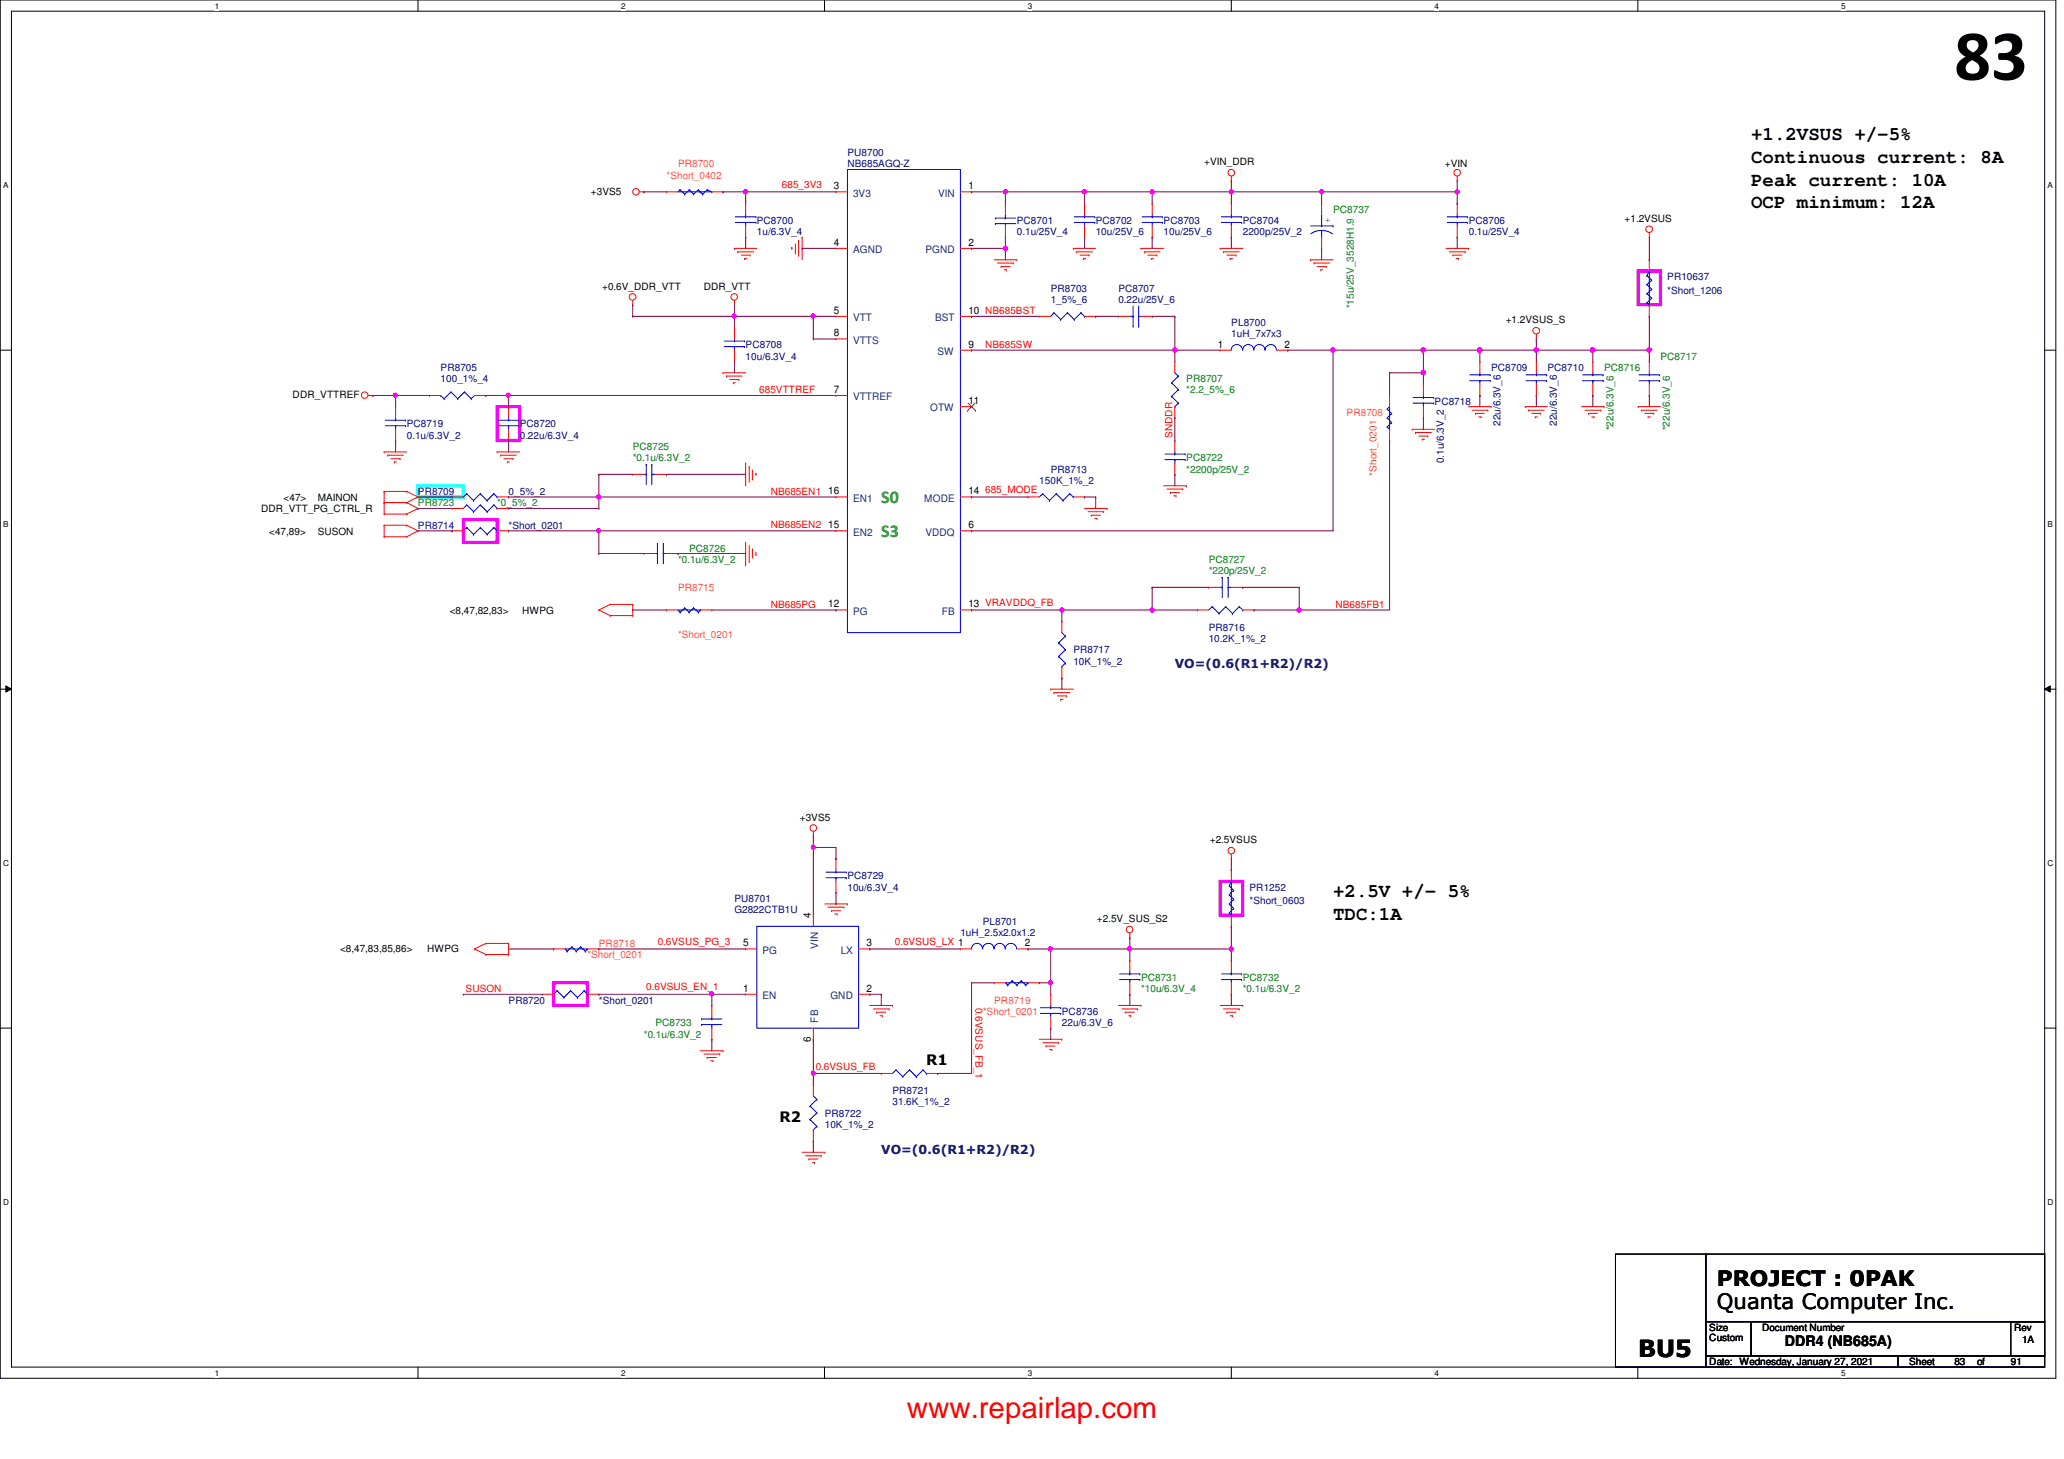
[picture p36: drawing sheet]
<svg xmlns="http://www.w3.org/2000/svg" width="297mm" height="210mm" viewBox="0 0 297 210" stroke-linecap="round" stroke-linejoin="round" font-family="sans-serif">
<defs><g id="words">
<text font-size="10.4" x="281.3" y="11.5">83</text>
<text font-size="4.2" fill="#f00" x="130.5" y="203.9">www.repairlap.com</text>
<text font-size="3.4" x="235.8" y="195.2">BU5</text>
<g font-size="3">
<text x="247.1" y="185.1">PROJECT : 0PAK</text>
<text x="247.1" y="188.3">Quanta Computer Inc.</text>
</g>
<g font-size="2.8">
<text x="252" y="20.2">+1.2VSUS +/-5%</text>
<text x="252" y="23.5">Continuous current: 8A</text>
<text x="252" y="29.9">OCP minimum: 12A</text>
<text x="252" y="26.7">Peak current: 10A</text>
<text x="191.9" y="129.1">+2.5V +/- 5%</text>
<text x="191.9" y="132.4">TDC:1A</text>
</g>
<g font-size="2.6" fill="#008000">
<text x="126.8" y="77.2">S3</text>
<text x="126.8" y="72.3">S0</text>
</g>
<g font-size="2.1">
<text x="133.3" y="153.2">R1</text>
<text x="112.2" y="161.4">R2</text>
<text x="256.9" y="193.7">DDR4 (NB685A)</text>
</g>
<g font-size="1.8" fill="#000080">
<text x="169.1" y="96.1">VO=(0.6(R1+R2)/R2)</text>
<text x="126.8" y="166">VO=(0.6(R1+R2)/R2)</text>
</g>
<g font-size="1.5">
<text x="120" y="27.2">3</text>
<text x="139.4" y="27.2">1</text>
<text x="120" y="35.3">4</text>
<text x="139.4" y="35.3">2</text>
<text x="120" y="45.1">5</text>
<text x="139.4" y="45.1">10 NB685BST</text>
<text x="120" y="48.4">8</text>
<text x="139.4" y="50">9</text>
<text x="175.3" y="50">1</text>
<text x="184.9" y="50">2</text>
<text x="120" y="56.5">7</text>
<text x="139.4" y="58.1">11</text>
<text x="119.2" y="71.1">16</text>
<text x="139.4" y="71.1">14</text>
<text x="119.2" y="76">15</text>
<text x="139.4" y="76">6</text>
<text x="119.2" y="87.4">12</text>
<text x="139.4" y="87.4">13 VRAVDDQ_FB</text>
<text x="107" y="136.1">5</text>
<text x="116.7" y="132.1" transform="rotate(-90 116.7 132.1)">4</text>
<text x="124.7" y="136.1">3</text>
<text x="147.5" y="136.1">2</text>
<text x="107" y="142.7">1</text>
<text x="124.7" y="142.7">2</text>
<text x="116.7" y="149.9" transform="rotate(-90 116.7 149.9)">6</text>
</g>
<g font-size="1.5" fill="#004080">
<text x="122.8" y="28.3">3V3</text>
<text x="135" y="28.3">VIN</text>
<text x="122.8" y="36.4">AGND</text>
<text x="133.2" y="36.4">PGND</text>
<text x="122.8" y="46.2">VTT</text>
<text x="134.6" y="46.2">BST</text>
<text x="122.8" y="49.4">VTTS</text>
<text x="134.9" y="51.1">SW</text>
<text x="122.8" y="57.6">VTTREF</text>
<text x="133.9" y="59.2">OTW</text>
<text x="122.8" y="77">EN2</text>
<text x="122.8" y="72.2">EN1</text>
<text x="133" y="72.2">MODE</text>
<text x="133.2" y="77">VDDQ</text>
<text x="122.8" y="88.4">PG</text>
<text x="135.5" y="88.4">FB</text>
<text x="109.7" y="137.2">PG</text>
<text x="117.8" y="136.5" transform="rotate(-90 117.8 136.5)">VIN</text>
<text x="121" y="137.2">LX</text>
<text x="109.7" y="143.7">EN</text>
<text x="119.5" y="143.7">GND</text>
<text x="117.8" y="147.1" transform="rotate(-90 117.8 147.1)">FB</text>
</g>
<g font-size="1.4" fill="#000080">
<text x="122" y="22.5">PU8700</text>
<text x="122" y="24.1">NB685AGQ-Z</text>
<text x="108.9" y="32.2">PC8700</text>
<text x="108.9" y="33.9">1u/6.3V_4</text>
<text x="146.3" y="32.2">PC8701</text>
<text x="146.3" y="33.9">0.1u/25V_4</text>
<text x="157.7" y="32.2">PC8702</text>
<text x="157.7" y="33.9">10u/25V_6</text>
<text x="167.5" y="32.2">PC8703</text>
<text x="167.5" y="33.9">10u/25V_6</text>
<text x="178.9" y="32.2">PC8704</text>
<text x="178.9" y="33.9">2200p/25V_2</text>
<text x="211.4" y="32.2">PC8706</text>
<text x="211.4" y="33.9">0.1u/25V_4</text>
<text x="151.2" y="42">PR8703</text>
<text x="160.9" y="42">PC8707</text>
<text x="239.9" y="40.3">PR10637</text>
<text x="151.2" y="43.6">1_5%_6</text>
<text x="160.9" y="43.6">0.22u/25V_6</text>
<text x="177.2" y="46.9">PL8700</text>
<text x="239.9" y="42.3">*Short_1206</text>
<text x="63.4" y="53.3">PR8705</text>
<text x="107.3" y="50.1">PC8708</text>
<text x="107.3" y="51.7">10u/6.3V_4</text>
<text x="177.2" y="48.5">1uH_7x7x3</text>
<text x="214.6" y="53.3">PC8709</text>
<text x="222.7" y="53.3">PC8710</text>
<text x="63.4" y="55">100_1%_4</text>
<text x="206.5" y="58.3">PC8718</text>
<text x="58.5" y="61.5">PC8719</text>
<text x="58.5" y="63.1">0.1u/6.3V_2</text>
<text x="74.8" y="61.5">PC8720</text>
<text x="74.8" y="63.1">0.22u/6.3V_4</text>
<text x="215.9" y="61.3" transform="rotate(-90 215.9 61.3)">22u/6.3V_6</text>
<text x="224.1" y="61.3" transform="rotate(-90 224.1 61.3)">22u/6.3V_6</text>
<text x="60.2" y="71.2">PR8709</text>
<text x="73.2" y="71.2">0_5%_2</text>
<text x="149.6" y="69.6">150K_1%_2</text>
<text x="151.2" y="68">PR8713</text>
<text x="207.8" y="66.6" transform="rotate(-90 207.8 66.6)">0.1u/6.3V_2</text>
<text x="60.2" y="76.1">PR8714</text>
<text x="73.2" y="76.1">*Short_0201</text>
<text x="154.5" y="94">PR8717</text>
<text x="154.5" y="95.6">10K_1%_2</text>
<text x="173.9" y="90.8">PR8716</text>
<text x="173.9" y="92.4">10.2K_1%_2</text>
<text x="105.7" y="129.8">PU8701</text>
<text x="105.7" y="131.4">G2822CTB1U</text>
<text x="122" y="126.5">PC8729</text>
<text x="122" y="128.1">10u/6.3V_4</text>
<text x="179.8" y="128.1">PR1252</text>
<text x="179.8" y="130.1">*Short_0603</text>
<text x="138.2" y="134.6">1uH_2.5x2.0x1.2</text>
<text x="141.4" y="133">PL8701</text>
<text x="73.2" y="144.4">PR8720</text>
<text x="86.2" y="144.4">*Short_0201</text>
<text x="152.8" y="146">PC8736</text>
<text x="152.8" y="147.7">22u/6.3V_6</text>
<text x="118.7" y="160.7">PR8722</text>
<text x="128.4" y="157.4">PR8721</text>
<text x="128.4" y="159">31.6K_1%_2</text>
<text x="118.7" y="162.3">10K_1%_2</text>
</g>
<g font-size="1.4">
<text x="173.3" y="23.8">+VIN_DDR</text>
<text x="85" y="28">+3VS5</text>
<text x="207.9" y="24.1">+VIN</text>
<text x="233.8" y="31.9">+1.2VSUS</text>
<text x="86.7" y="41.7">+0.6V_DDR_VTT</text>
<text x="101.3" y="41.7">DDR_VTT</text>
<text x="216.7" y="46.5">+1.2VSUS_S</text>
<text x="42.1" y="57.3">DDR_VTTREF</text>
<text x="37.6" y="73.7">DDR_VTT_PG_CTRL_R</text>
<text x="38.7" y="76.9">&lt;47,89&gt;</text>
<text x="40.8" y="72.1">&lt;47&gt;</text>
<text x="45.7" y="76.9">SUSON</text>
<text x="45.7" y="72.1">MAINON</text>
<text x="64.7" y="88.3">&lt;8,47,82,83&gt;</text>
<text x="75.1" y="88.3">HWPG</text>
<text x="115.1" y="118.1">+3VS5</text>
<text x="174.1" y="121.3">+2.5VSUS</text>
<text x="48.9" y="136.9">&lt;8,47,83,85,86&gt;</text>
<text x="61.5" y="136.9">HWPG</text>
<text x="157.9" y="132.7">+2.5V_SUS_S2</text>
<text x="246" y="191.5">Size</text>
<text x="253.6" y="191.5">Document Number</text>
<text x="289.9" y="191.5">Rev</text>
<text x="246" y="196.4">Date: Wednesday, January 27, 2021</text>
<text x="246" y="193">Custom</text>
<text x="274.7" y="196.4">Sheet</text>
<text x="281.3" y="196.4">83</text>
<text x="284.5" y="196.4">of</text>
<text x="289.4" y="196.4">91</text>
<text x="291" y="193.2">1A</text>
</g>
<g font-size="1.4" fill="#ff8000">
<text x="95.9" y="25.7">*Short_0402</text>
<text x="97.6" y="24.1">PR8700</text>
<text x="193.8" y="59.9">PR8708</text>
<text x="198.1" y="68.4" transform="rotate(-90 198.1 68.4)">*Short_0201</text>
<text x="97.6" y="85">PR8715</text>
<text x="97.6" y="91.7">*Short_0201</text>
<text x="84.5" y="137.9">*Short_0201</text>
<text x="86.2" y="136.3">PR8718</text>
<text x="141.4" y="146">*Short_0201</text>
<text x="143.1" y="144.4">PR8719</text>
</g>
<g font-size="1.4" fill="#f00">
<text x="112.5" y="27.1">685_3V3</text>
<text x="141.8" y="50">NB685SW</text>
<text x="109.3" y="56.6">685VTTREF</text>
<text x="168.7" y="63" transform="rotate(-90 168.7 63)">SNDDR</text>
<text x="110.9" y="71.2">NB685EN1</text>
<text x="141.8" y="71">685_MODE</text>
<text x="110.9" y="76">NB685EN2</text>
<text x="110.9" y="87.4">NB685PG</text>
<text x="192.2" y="87.4">NB685FB1</text>
<text x="94.7" y="136">0.6VSUS_PG_3</text>
<text x="128.8" y="136">0.6VSUS_LX 1</text>
<text x="67" y="142.7">SUSON</text>
<text x="93" y="142.5">0.6VSUS_EN_1</text>
<text x="140.4" y="145" transform="rotate(90 140.4 145)">0.6VSUS_FB_1</text>
<text x="117.4" y="153.9">0.6VSUS_FB</text>
</g>
<text font-size="1.4" fill="#00f" x="190.7" y="32">+</text>
<g font-size="1.4" fill="#008000">
<text x="191.9" y="30.6">PC8737</text>
<text x="194.8" y="44.4" transform="rotate(-90 194.8 44.4)">*15u/25V_3528H1.9</text>
<text x="230.8" y="53.3">PC8716</text>
<text x="239" y="51.7">PC8717</text>
<text x="170.7" y="55">PR8707</text>
<text x="170.7" y="56.6">*2.2_5%_6</text>
<text x="91.1" y="64.7">PC8725</text>
<text x="232.2" y="61.9" transform="rotate(-90 232.2 61.9)">*22u/6.3V_6</text>
<text x="240.3" y="61.9" transform="rotate(-90 240.3 61.9)">*22u/6.3V_6</text>
<text x="91.1" y="66.4">*0.1u/6.3V_2</text>
<text x="170.7" y="66.4">PC8722</text>
<text x="170.7" y="68">*2200p/25V_2</text>
<text x="60.2" y="72.9">PR8723</text>
<text x="71.5" y="72.9">*0_5%_2</text>
<text x="97.6" y="81">*0.1u/6.3V_2</text>
<text x="99.2" y="79.4">PC8726</text>
<text x="173.9" y="81">PC8727</text>
<text x="173.9" y="82.6">*220p/25V_2</text>
<text x="164.2" y="141.1">PC8731</text>
<text x="164.2" y="142.7">*10u/6.3V_4</text>
<text x="178.9" y="141.1">PC8732</text>
<text x="178.9" y="142.7">*0.1u/6.3V_2</text>
<text x="92.7" y="149.3">*0.1u/6.3V_2</text>
<text x="94.3" y="147.7">PC8733</text>
</g>
<g font-size="1.2">
<text x="30.9" y="1.2">1</text>
<text x="89.4" y="1.2">2</text>
<text x="147.9" y="1.2">3</text>
<text x="206.5" y="1.2">4</text>
<text x="265" y="1.2">5</text>
<text x=".5" y="27.1">A</text>
<text x="294.7" y="27.1">A</text>
<text x=".5" y="75.8">B</text>
<text x="294.7" y="75.8">B</text>
<text x=".5" y="124.6">C</text>
<text x="294.7" y="124.6">C</text>
<text x=".5" y="173.4">D</text>
<text x="294.7" y="173.4">D</text>
<text x="30.9" y="197.9">1</text>
<text x="89.4" y="197.9">2</text>
<text x="147.9" y="197.9">3</text>
<text x="206.5" y="197.9">4</text>
<text x="265" y="197.9">5</text>
</g>
</g></defs>
<path d="M0 0h295.9v198.3h-295.9zM1.6 1.6h292.7v195.1h-292.7z" fill="none" stroke="#000" stroke-width=".14"/>
<g fill="#fff">
<path d="M30.9 .2h.6v1.3h-.6z"/>
<path d="M30.9 196.8h.6v1.4h-.6z"/>
</g>
<path d="M60.2 0v1.6M60.2 196.7v1.6" fill="none" stroke="#000" stroke-width=".14"/>
<g fill="#fff">
<path d="M89.4 .2h.6v1.3h-.6z"/>
<path d="M89.4 196.8h.6v1.4h-.6z"/>
</g>
<path d="M118.7 0v1.6M118.7 196.7v1.6" fill="none" stroke="#000" stroke-width=".14"/>
<g fill="#fff">
<path d="M147.9 .2h.6v1.3h-.6z"/>
<path d="M147.9 196.8h.6v1.4h-.6z"/>
</g>
<path d="M177.2 0v1.6M177.2 196.7v1.6" fill="none" stroke="#000" stroke-width=".14"/>
<g fill="#fff">
<path d="M206.5 .2h.5v1.3h-.5z"/>
<path d="M206.5 196.8h.5v1.4h-.5z"/>
</g>
<path d="M235.7 0v1.6M235.7 196.7v1.6" fill="none" stroke="#000" stroke-width=".14"/>
<g fill="#fff">
<path d="M265 .2h.6v1.3h-.6z"/>
<path d="M265 196.8h.6v1.4h-.6z"/>
<path d="M.5 26h.7v1.3h-.7z"/>
<path d="M294.7 26h.7v1.3h-.7z"/>
<path d="M.5 74.8h.7v1.3h-.7z"/>
<path d="M294.7 74.8h.7v1.3h-.7z"/>
</g>
<path d="M0 50.4h1.6M294.3 50.4h1.6" fill="none" stroke="#000" stroke-width=".14"/>
<g fill="#fff">
<path d="M.5 123.5h.8v1.3h-.8z"/>
<path d="M294.7 123.5h.8v1.3h-.8z"/>
</g>
<path d="M0 99.1h1.6M.8 98.7l.8 .4-.8 .5zM294.3 99.1l.8-.4v.9zM294.3 99.1h1.6" fill="none" stroke="#000" stroke-width=".14"/>
<path d="M.8 98.7l.8 .4-.8 .5zM294.3 99.1l.8-.4v.9z" fill="#000"/>
<g fill="#fff">
<path d="M.5 172.3h.8v1.3h-.8z"/>
<path d="M294.7 172.3h.8v1.3h-.8z"/>
</g>
<path d="M0 147.9h1.6M294.3 147.9h1.6M232.5 180.4h13v16.3h-13zM245.5 180.4h48.8v9.8h-48.8zM245.5 190.2h6.5v4.9h-6.5zM245.5 195.1h27.6v1.6h-27.6zM252 190.2h42.3v4.9h-42.3zM273.1 195.1h21.2v1.6h-21.2zM289.4 190.2h4.9v4.9h-4.9z" fill="none" stroke="#000" stroke-width=".14"/>
<path d="M235.8 39h3.2v4.9h-3.2zM71.5 58.5h3.3v4.9h-3.3zM66.7 74.8h4.8v3.2h-4.8zM175.6 126.8h3.3v4.9h-3.3zM79.7 141.4h4.8v3.3h-4.8z" fill="none" stroke="#f0f" stroke-width=".47"/>
<path d="M60.2 69.9h6.5v1.6h-6.5z" fill="none" stroke="#0ff" stroke-width=".47"/>
<g fill="none" stroke="#f00" stroke-width=".14">
<path d="M92 27.6h.7M92.7 27.6h.1M95.9 27.6h.1M95.9 27.6h1.7M102.4 27.6h1.7M104.1 27.6h.1M105.7 35.7h.1M105.7 35.7h3.2M106.2 36.2h.1M106.2 36.2h2.3M106.7 36.7h1.2M107.1 37.2h.1"/>
<path d="M107.1 37.2h.4M107.3 29.3h.1M107.3 34.1h.1M107.3 29.3v1.6M107.3 32.5v1.6M107.9 36.7h.1M114 35.6h.1M114 35.6v.3M114.5 36.4h.1M114.5 35.1v1.3M114.9 34.6h.1M114.9 34.6v2.3"/>
<path d="M115.4 34.1h.1M115.4 34.1v3.3M120.3 35.7h.1M120.3 27.6h.1M120.3 35.7h1.7M120.3 27.6h1.7M138.2 35.7h1.6M138.2 27.6h1.6M139.8 27.6h.1M139.8 35.7h.1M143.1 37.4h3.2M143.5 37.8h2.3"/>
<path d="M144.1 38.4h.1M144.1 38.4h1.3M144.5 38.8h.4M144.7 34.1h.1M144.7 29.3h.1M144.7 29.3v1.6M144.7 32.5v1.6M144.9 38.8h.1M145.8 37.8h.1M146.3 37.4h.1M154.5 35.7h.1M154.5 35.7h3.2"/>
<path d="M154.9 36.2h.1M154.9 36.2h2.3M155.4 36.7h1.3M155.9 37.2h.1M155.9 37.2h.3M156.1 29.3h.1M156.1 34.1h.1M156.1 29.3v1.6M156.1 32.5v1.6M156.7 36.7h.1M164.2 35.7h.1M164.2 35.7h3.3"/>
<path d="M164.7 36.2h.1M164.7 36.2h2.3M165.2 36.7h1.3M165.7 37.2h.1M165.7 37.2h.3M165.8 29.3h.1M165.8 34.1h.1M165.8 29.3v1.6M165.8 32.5v1.6M166.5 36.7h.1M175.6 35.7h.1M175.6 35.7h3.3"/>
<path d="M176.1 36.2h.1M176.1 36.2h2.2M176.6 36.7h1.3M177 37.2h.1M177 37.2h.4M177.2 26h.1M177.2 29.3h.1M177.2 34.1h.1M177.2 25.4v.6M177.2 29.3v1.6M177.2 32.5v1.6M177.9 36.7h.1"/>
<path d="M188.6 37.4h.1M188.6 37.4h3.3M189.1 37.8h.1M189.1 37.8h2.2M189.6 38.4h1.3M190.1 38.8h.1M190.1 38.8h.3M190.2 29.3h.1M190.2 35.7h.1M190.2 29.3v1.6M190.2 34.1v1.6M190.9 38.4h.1"/>
<path d="M208.1 35.7h3.3M208.6 36.2h2.3M209.1 36.7h.1M209.1 36.7h1.3M209.5 37.2h.4M209.7 26h.1M209.7 29.3h.1M209.7 34.1h.1M209.7 25.4v.6M209.7 29.3v1.6M209.7 32.5v1.6M209.9 37.2h.1"/>
<path d="M210.9 36.2h.1M211.4 35.7h.1M237.4 34.1h.1M237.4 37.4h.1M237.4 33.5v.6M237.4 37.4v1.6M53 56.9h.7M53.7 56.9h.1M56.9 58.5h.1M56.9 58.5v1.6M61.8 56.9h.1M61.8 56.9h1.6"/>
<path d="M68.3 56.9h1.6M69.9 56.9h.1M73.2 58.5h.1M73.2 58.5v1.6M91.1 43.9h.1M91.1 43.2v.7M104.1 53.6h.1M104.1 53.6h3.2M104.6 54.1h.1M104.6 54.1h2.2M105 54.6h1.3M105.5 55.1h.1"/>
<path d="M105.5 55.1h.3M105.7 43.9h.1M105.7 47.1h.1M105.7 52h.1M105.7 43.2v.7M105.7 47.1v1.7M105.7 50.4v1.6M106.3 54.6h.1M120.3 48.8h.1M120.3 56.9h.1M120.3 45.5h.1M120.3 56.9h1.7"/>
<path d="M120.3 48.8h1.7M120.3 45.5h1.7M138.2 58.5h1.6M138.2 50.4h1.6M138.2 45.5h1.6M139.8 50.4h.1M139.8 45.5h.1M139.8 58.5h.1M149.6 45.5h.1M149.6 45.5h1.6M156.1 45.5h1.6M157.7 45.5h.1"/>
<path d="M160.9 45.5h.1M160.9 45.5h1.7M164.2 45.5h1.6M165.8 45.5h.1M169.1 52h.1M169.1 52v1.6M169.1 58.5v1.6M175.6 50.4h.1M175.6 50.4h1.6M183.7 50.4h1.6M185.3 50.4h.1M200 56.9h.1"/>
<path d="M200 56.9v1.6M204.8 55.2h.1M204.8 55.2v1.7M204.8 58.5v1.6M211.4 58.5h3.2M211.8 59h2.3M212.3 59.5h.1M212.3 59.5h1.3M212.8 60h.3M213 52h.1M213 56.9h.1M213 52v1.6"/>
<path d="M213 55.2v1.7M213.1 60h.1M214.1 59h.1M214.6 58.5h.1M219.5 58.5h.1M219.5 58.5h3.2M220 59h.1M220 59h2.2M220.5 59.5h1.2M220.9 60h.1M220.9 60h.4M221.1 48.8h.1"/>
<path d="M221.1 52h.1M221.1 56.9h.1M221.1 48.1v.7M221.1 52v1.6M221.1 55.2v1.7M221.7 59.5h.1M227.6 58.5h3.2M228.1 59h2.3M228.6 59.5h.1M228.6 59.5h1.3M229.1 60h.3M229.2 52h.1"/>
<path d="M229.2 56.9h.1M229.2 52v1.6M229.2 55.2v1.7M229.4 60h.1M230.4 59h.1M230.8 58.5h.1M235.8 58.5h.1M235.8 58.5h3.2M236.2 59h.1M236.2 59h2.3M236.7 59.5h1.3M237.2 60h.1"/>
<path d="M237.2 60h.3M237.4 52h.1M237.4 56.9h.1M237.4 45.5h.1M237.4 43.9v1.6M237.4 52v1.6M237.4 55.2v1.7M238 59.5h.1M55.3 77.2h.1M55.3 75.6h.1M55.3 72.3h.1M55.3 70.7h.1"/>
<path d="M55.3 74h.1M55.3 65h.1M55.3 75.6h3.2M55.3 77.2h3.2M55.3 70.7v3.3M55.3 75.6v1.6M55.3 70.7h3.2M55.3 72.3h3.2M55.3 74h3.2M55.3 65h3.2M55.8 65.5h.1M55.8 65.5h2.2"/>
<path d="M56.3 66h1.3M56.8 66.5h.1M56.8 66.5h.3M56.9 63.4h.1M56.9 61.8v1.6M57.6 66h.1M58.5 75.6h.1M58.5 77.2h.1M58.5 70.7h.1M58.5 72.3h.1M58.5 74h.1M58.5 75.6l1.7 .8"/>
<path d="M58.5 70.7l1.7 .8M58.5 72.3l1.7 .9M60.2 76.4h.1M60.2 71.5h.1M60.2 73.2h.1M60.2 76.4l-1.7 .8M60.2 71.5l-1.7 .8M60.2 73.2l-1.7 .8M65.1 76.4h.1M65.1 73.2h.1M65.1 71.5h.1M65.1 73.2h1.6"/>
<path d="M65.1 76.4h1.6M65.1 71.5h1.6M71.5 65h.1M71.5 73.2h1.7M71.5 65h3.3M71.5 76.4h1.7M71.5 71.5h1.7M72 65.5h.1M72 65.5h2.3M72.5 66h1.3M73 66.5h.1M73 66.5h.3"/>
<path d="M73.2 76.4h.1M73.2 73.2h.1M73.2 71.5h.1M73.2 63.4h.1M73.2 61.8v1.6M73.8 66h.1M91.1 68.2h.1M91.1 68.2h1.6M92.7 79.6h.1M92.7 79.6h1.6M94.3 68.2h1.6M95.9 68.2h.1"/>
<path d="M95.9 79.6h1.7M97.6 79.6h.1M107.3 66.6h.1M107.3 66.6v3.3M107.3 78v3.3M107.8 67.1h.1M107.8 67.1v2.3M107.8 78.5v2.3M108.3 79h.1M108.3 68.9h.1M108.3 67.6v1.3M108.3 79v1.3"/>
<path d="M108.8 79.8h.1M108.8 68.1h.1M108.8 68.1v.3M108.8 79.5v.3M120.3 76.4h.1M120.3 71.5h.1M120.3 76.4h1.7M120.3 71.5h1.7M138.2 76.4h1.6M138.2 71.5h1.6M139.8 76.4h.1M139.8 71.5h.1"/>
<path d="M148 71.5h.1M148 71.5h1.6M154.5 71.5h1.6M156.1 71.5h.1M156.1 73.2h3.2M156.6 73.6h2.2M157.1 74.1h.1M157.1 74.1h1.3M157.6 74.6h.3M157.9 74.6h.1M158.8 73.6h.1M159.3 73.2h.1"/>
<path d="M167.5 69.9h3.2M167.9 70.4h2.3M168.4 70.9h.1M168.4 70.9h1.4M168.9 71.3h.3M169.1 60.1h.1M169.1 63.4h.1M169.1 68.2h.1M169.1 63.4v1.6M169.1 66.6v1.6M169.2 71.3h.1M170.2 70.4h.1"/>
<path d="M170.7 69.9h.1M200 63.4h.1M200 61.8v1.6M203.2 61.8h.1M203.2 61.8h3.3M203.7 62.2h.1M203.7 62.2h2.3M204.2 62.7h1.3M204.7 63.2h.1M204.7 63.2h.3M204.8 60.1h.1M205.5 62.7h.1"/>
<path d="M86.2 87.8h.1M86.2 87.8l1.6 .8M87.8 87h.1M87.8 88.6h.1M87.8 87l-1.6 .8M87.8 87h3.3M87.8 88.6h3.3M91.1 87h.1M91.1 88.6h.1M91.1 87v1.6M95.9 87.8h.1M95.9 87.8h1.7"/>
<path d="M100.8 87.8h1.6M102.4 87.8h.1M107.3 81.3h.1M107.8 80.8h.1M120.3 87.8h.1M120.3 87.8h1.7M138.2 87.8h1.6M139.8 87.8h.1M151.2 99.1h.1M151.2 99.1h3.3M151.7 99.7h.1M151.7 99.7h2.3"/>
<path d="M152.8 89.4h.1M152.8 97.5h.1M152.8 89.4v1.6M152.8 95.9v1.6M172.3 87.8h.1M172.3 87.8h1.6M173.9 84.5h.1M173.9 84.5h1.7M177.2 84.5h1.7M178.9 84.5h.1M178.9 87.8h1.6M180.5 87.8h.1"/>
<path d="M117 119.6v.7M152.2 100.1h1.3M152.7 100.6h.1M152.7 100.6h.3M153.5 100.1h.1M68.3 136.5h.1M68.3 136.5l1.6 .8M69.9 137.3h.1M69.9 135.7h.1M69.9 137.3h3.3M69.9 135.7l-1.6 .8M69.9 135.7h3.3"/>
<path d="M73.2 135.7h.1M73.2 137.3h.1M73.2 135.7v1.6M79.7 136.5h.1M79.7 136.5h1.6M84.5 136.5h1.7M86.2 136.5h.1M107.3 136.5h.1M107.3 136.5h1.6M117 120.3h.1M117 131.7h.1M117 131.7v1.6"/>
<path d="M118.7 130h3.3M119.2 130.5h2.3M119.7 131h.1M119.7 131h1.3M120.1 131.5h.4M120.3 123.5h.1M120.3 128.4h.1M120.3 123.5v1.6M120.3 126.8v1.6M120.5 131.5h.1M121.5 130.5h.1M122 130h.1"/>
<path d="M123.6 136.5h1.6M125.2 136.5h.1M138.2 136.5h.1M138.2 136.5h1.6M146.3 136.5h1.7M148 136.5h.1M162.6 134.9h.1M162.6 138.2h.1M162.6 134.2v.7M162.6 138.2v1.6M177.2 123.5h.1M177.2 133.3h.1"/>
<path d="M177.2 125.1h.1M177.2 138.2h.1M177.2 122.9v.6M177.2 125.1v1.7M177.2 131.7v1.6M177.2 138.2v1.6M78.1 143h.1M78.1 143h1.6M84.5 143h1.7M86.2 143h.1M100.8 151.2h3.3M101.3 151.6h2.3"/>
<path d="M101.8 152.1h.1M101.8 152.1h1.3M102.3 152.6h.3M102.4 144.7h.1M102.4 149.5h.1M102.4 144.7v1.6M102.4 147.9v1.6M102.6 152.6h.1M103.6 151.6h.1M104.1 151.2h.1M107.3 143h.1M107.3 143h1.6"/>
<path d="M117 149.5h.1M117 156h.1M117 147.9v1.6M117 156v1.6M123.6 143h1.6M125.2 143h.1M125.2 144.7h3.2M125.7 145.2h2.3M126.1 145.6h.1M126.1 145.6h1.4M126.7 146.1h.3M126.8 154.4h.1"/>
<path d="M126.8 154.4h1.6M127 146.1h.1M128 145.2h.1M128.4 144.7h.1M133.3 154.4h1.7M135 154.4h.1M143.1 141.4h.1M143.1 141.4h1.6M148 141.4h1.6M149.6 141.4h.1M149.6 149.5h3.2M150.1 150h2.3"/>
<path d="M150.5 150.5h.1M150.5 150.5h1.3M151 151h.4M151.2 143h.1M151.2 147.9h.1M151.2 143v1.7M151.2 146.3v1.6M151.4 151h.1M152.4 150h.1M152.8 149.5h.1M160.9 144.7h3.3M161.5 145.2h2.2"/>
<path d="M161.9 145.6h.1M161.9 145.6h1.3M162.4 146.1h.3M162.6 143h.1M162.6 141.4v1.6M162.7 146.1h.1M163.7 145.2h.1M164.2 144.7h.1M175.6 144.7h3.3M176.1 145.2h2.2M176.6 145.6h.1M176.6 145.6h1.3"/>
<path d="M177 146.1h.4M177.2 143h.1M177.2 141.4v1.6M177.4 146.1h.1M178.3 145.2h.1M178.9 144.7h.1M115.4 165.8h3.3M115.9 166.3h2.3M116.4 166.8h.1M116.4 166.8h1.3M116.9 167.3h.3M117 164.2h.1"/>
<path d="M117 162.6v1.6M117.2 167.3h.1M118.2 166.3h.1M118.7 165.8h.1"/>
<circle cx="91.5" cy="27.6" r=".47"/>
<circle cx="177.2" cy="24.8" r=".47"/>
<circle cx="209.7" cy="24.8" r=".47"/>
<circle cx="237.3" cy="33" r=".48"/>
<circle cx="52.5" cy="56.8" r=".47"/>
<circle cx="91" cy="42.7" r=".48"/>
<circle cx="105.7" cy="42.7" r=".47"/>
<circle cx="221.1" cy="47.6" r=".48"/>
<circle cx="117" cy="119.1" r=".47"/>
<circle cx="162.5" cy="133.7" r=".47"/>
<circle cx="177.2" cy="122.4" r=".47"/>
</g>
<g fill="none" stroke="#00f" stroke-width=".14">
<path d="M97.9 27.3h.1M97.9 27.3l-.3 .3h4.8M97.9 27.3l.6 .6M98.5 27.9h.1M99.2 27.3h.1M99.2 27.3l-.7 .6M99.2 27.3l.6 .6M99.8 27.9h.1M100.5 27.3h.1M100.5 27.3l-.7 .6M100.5 27.3l.6 .6M100.8 27.6h.1"/>
<path d="M101.1 27.9h.1M101.8 27.3h.1M101.8 27.3l.6 .3M101.8 27.3l-.7 .6M102.4 27.6h.1M105.8 32h3M105.8 31.2h3M107.3 31.2h.1M107.3 32h.1M107.3 30.9v.3M107.3 32v.5M108.8 32h.1"/>
<path d="M108.8 31.2h.1M122 24.4h16.2v66.6h-16.2zM143.3 31.4h.1M143.3 32.2h.1M143.3 31.4h2.9M143.3 32.2h2.9M144.7 32.2h.1M144.7 31.4h.1M144.7 30.9v.5M144.7 32.2v.3M154.6 32h3M154.6 31.2h3"/>
<path d="M156.1 31.2h.1M156.1 32h.1M156.1 30.9v.3M156.1 32v.5M157.6 32h.1M157.6 31.2h.1M164.4 32h2.9M164.4 31.2h2.9M165.8 31.2h.1M165.8 32h.1M165.8 30.9v.3M165.8 32v.5"/>
<path d="M167.3 32h.1M167.3 31.2h.1M175.8 32h2.9M175.8 31.2h2.9M177.2 31.2h.1M177.2 32h.1M177.2 30.9v.3M177.2 32v.5M178.7 32h.1M178.7 31.2h.1M188.6 32.5h3.3M190.2 34.1h.1"/>
<path d="M190.2 32.5h.1M190.2 33.1a2.66 2.66 0 0 1 1.6 .6M190.2 33.1a2.48 2.48 0 0 0-1.6 .6M190.2 30.9v1.6M190.2 33.1v1M191.9 32.5h.1M208.3 32h2.9M208.3 31.2h2.9M209.7 31.2h.1M209.7 32h.1M209.7 30.9v.3M209.7 32v.5"/>
<path d="M211.2 32h.1M211.2 31.2h.1M237 39.7h.1M237 39.7l.7 .6M237.4 39h.1M237.4 39v4.9l-.4-.3M237.4 39l-.4 .7M63.4 56.9h.1M63.4 56.9l.5 .5M63.9 57.4h.1M64.9 56.4h.1M64.9 56.4l1 1"/>
<path d="M64.9 56.4l-1 1M65.9 57.4h.1M66.8 56.4h.1M66.8 56.4l1 1M66.8 56.4l-.9 1M67.8 57.4h.1M68.3 56.9l-.5 .5M104.2 49.9h2.9M104.2 49.1h2.9M105.7 49.1h.1M105.7 49.9h.1M105.7 48.8v.3"/>
<path d="M105.7 49.9v.5M107.1 49.9h.1M107.1 49.1h.1M151.7 45h.1M151.7 45l-.5 .5M151.7 45l1 1M152.7 46h.1M153.6 45h.1M153.6 45l-.9 1M153.6 45l1 1M154.6 46h.1M155.6 45h.1"/>
<path d="M155.6 45l-1 1M155.6 45l.5 .5M156.1 45.5h.1M162.6 45.5h.5M163.1 46.9h.1M163.1 45.5h.1M163.1 44v2.9M163.9 45.5h.1M163.9 46.9h.1M163.9 45.5h.3M163.9 44v2.9M168.6 55.1h.1"/>
<path d="M168.6 57h.1M168.6 55.1l1 .9M168.6 57l1 1M169.1 58.5h.1M169.1 53.6l.5 .5M169.6 54.1h.1M169.6 56h.1M169.6 58h.1M169.6 54.1l-1 1M169.6 56l-1 1M169.6 58l-.5 .5M177.2 50.4a.8 .8 0 0 1 .8-.8 .8 .8 0 0 1 .8 .8"/>
<path d="M178.9 50.4a.78 .78 0 0 1 .7-.8 .78 .78 0 0 1 .8 .8M180.5 50.4a.78 .78 0 0 1 .7-.8 .78 .78 0 0 1 .8 .8M182.1 50.4a.8 .8 0 0 1 .8-.8 .8 .8 0 0 1 .8 .8M199.6 58.8h.1M199.6 58.8l.4-.3v3.3M199.6 58.8l.7 .7M200.3 59.5h.1M200.3 59.5l-.7 .6M203.4 58h2.9M203.4 57.2h2.9M204.8 57.2h.1M204.8 58h.1"/>
<path d="M204.8 56.9v.3M204.8 58v.5M206.3 58h.1M206.3 57.2h.1M211.5 54.8h3M211.5 53.9h3M213 53.9h.1M213 54.8h.1M213 53.6v.3M213 54.8v.4M214.5 54.8h.1M214.5 53.9h.1"/>
<path d="M219.6 54.8h3M219.6 53.9h3M221.1 53.9h.1M221.1 54.8h.1M221.1 53.6v.3M221.1 54.8v.4M222.6 54.8h.1M222.6 53.9h.1M227.7 54.8h3M227.7 53.9h3M229.2 53.9h.1M229.2 54.8h.1"/>
<path d="M229.2 53.6v.3M229.2 54.8v.4M230.7 54.8h.1M230.7 53.9h.1M235.9 54.8h2.9M235.9 53.9h2.9M237 43.6h.1M237 42.2h.1M237 40.9h.1M237 42.2l.7 .7M237 40.9l.7 .7M237.4 53.9h.1"/>
<path d="M237.4 54.8h.1M237.4 40.6h.1M237.4 53.6v.3M237.4 54.8v.4M237.4 40.6l-.4 .3M237.7 42.9h.1M237.7 41.6h.1M237.7 40.3h.1M237.7 42.9l-.7 .7M237.7 41.6l-.7 .6M237.7 40.3l-.3 .3M238.8 54.8h.1"/>
<path d="M238.8 53.9h.1M55.5 61.3h2.9M55.5 60.5h2.9M56.9 60.5h.1M56.9 61.3h.1M56.9 60.1v.4M56.9 61.3v.5M58.4 61.3h.1M58.4 60.5h.1M67.2 75.9h.1M67.2 72.6h.1M67.2 71h.1"/>
<path d="M67.2 75.9l-.5 .5M67.2 75.9l1 1M67.2 72.6l-.5 .6M67.2 72.6l1 1M67.2 71l-.5 .5M67.2 71l1 1M68.2 76.9h.1M68.2 73.6h.1M68.2 72h.1M69.1 75.9h.1M69.1 72.6h.1M69.1 71h.1"/>
<path d="M69.1 75.9l-.9 1M69.1 75.9l1 1M69.1 72.6l-.9 1M69.1 72.6l1 1M69.1 71l-.9 1M69.1 71l1 1M70.1 76.9h.1M70.1 73.6h.1M70.1 72h.1M71.1 75.9h.1M71.1 72.6h.1M71.1 71h.1"/>
<path d="M71.1 75.9l-1 1M71.1 75.9l.4 .5M71.1 72.6l-1 1M71.1 72.6l.4 .6M71.1 71l-1 1M71.1 71l.4 .5M71.5 76.4h.1M71.5 73.2h.1M71.5 71.5h.1M71.7 61.3h2.9M71.7 60.5h2.9M73.2 60.5h.1"/>
<path d="M73.2 61.3h.1M73.2 60.1v.4M73.2 61.3v.5M74.6 61.3h.1M74.6 60.5h.1M92.7 68.2h.3M93 68.2h.1M93 66.8h.1M93 66.8v2.9M93.8 66.8h.1M93.8 68.2h.1M93.8 68.2h.5"/>
<path d="M93.8 66.8v2.9M94.3 79.6h.3M94.6 79.6h.1M94.6 78.2h.1M94.6 78.2v2.9M95.5 78.2h.1M95.5 79.6h.1M95.5 79.6h.4M95.5 78.2v2.9M150.1 71h.1M150.1 71l-.5 .5M150.1 71l.9 1"/>
<path d="M151 72h.1M152 71h.1M152 71l-1 1M152 71l1 1M153 72h.1M154 71h.1M154 71l-1 1M154 71l.5 .5M154.5 71.5h.1M167.6 66.1h3M167.6 65.3h3M169.1 65.3h.1"/>
<path d="M169.1 66.1h.1M169.1 65v.3M169.1 66.1v.5M170.6 66.1h.1M170.6 65.3h.1M199.6 60.1h.1M199.6 61.4h.1M199.6 60.1l.7 .7M199.6 61.4l.4 .4M200 61.8h.1M200.3 60.8h.1M200.3 60.8l-.7 .6"/>
<path d="M97.9 88.1h.1M98.5 87.5h.1M98.5 87.5l-.6 .6M98.5 87.5l.7 .6M99.2 88.1h.1M99.8 87.5h.1M99.8 87.5l-.6 .6M99.8 87.5l.7 .6M100.5 88.1h.1M100.8 87.8h.1M100.8 87.8h-3.2l.3 .3M100.8 87.8l-.3 .3"/>
<path d="M152.4 92.5h.1M152.4 94.4h.1M152.4 92.5l.9 1M152.4 94.4l.9 1M152.8 95.9h.1M152.8 91l.5 .5M153.3 91.5h.1M153.3 93.5h.1M153.3 95.4h.1M153.3 91.5l-.9 1M153.3 93.5l-.9 .9M153.3 95.4l-.5 .5"/>
<path d="M174.5 87.3h.1M174.5 87.3l-.6 .5M174.5 87.3l.9 1M175.4 88.3h.1M175.6 84.5h.3M175.9 84.5h.1M175.9 83.1h.1M175.9 83.1v2.9M176.4 87.3h.1M176.4 87.3l-1 1M176.4 87.3l1 1M176.7 83.1h.1"/>
<path d="M176.7 84.5h.1M176.7 84.5h.5M176.7 83.1v2.9M177.4 88.3h.1M178.3 87.3h.1M178.3 87.3l-.9 1M178.3 87.3l.6 .5M178.9 87.8h.1M81.6 136.9h.1M82.3 136.2h.1M82.3 136.2l-.7 .7M82.3 136.2l.6 .7"/>
<path d="M82.9 136.9h.1M83.6 136.2h.1M83.6 136.2l-.7 .7M83.6 136.2l.6 .7M84.2 136.9h.1M84.5 136.5h.1M84.5 136.5h-3.2l.3 .4M84.5 136.5l-.3 .4M108.9 133.3h14.7v14.6h-14.7zM118.9 126.3h2.9M118.9 125.5h2.9M120.3 125.5h.1"/>
<path d="M120.3 126.3h.1M120.3 125.1v.4M120.3 126.3v.5M121.8 126.3h.1M121.8 125.5h.1M139.8 136.5a.78 .78 0 0 1 .8-.8 .78 .78 0 0 1 .8 .8M141.4 136.5a.8 .8 0 0 1 .8-.8 .8 .8 0 0 1 .8 .8M143.1 136.5a.78 .78 0 0 1 .8-.8 .78 .78 0 0 1 .7 .8M144.7 136.5a.8 .8 0 0 1 .8-.8 .8 .8 0 0 1 .8 .8M162.6 139.8v.3M176.9 131.3h.1M176.9 130h.1"/>
<path d="M176.9 128.7h.1M176.9 127.4h.1M176.9 130l.6 .7M176.9 128.7l.6 .7M176.9 127.4l.6 .7M177.2 128.4h.1M177.2 126.8h.1M177.2 126.8v4.9l-.3-.4M177.2 128.4l-.3 .3M177.2 139.8v.3M177.2 126.8l-.3 .6M177.5 130.7h.1"/>
<path d="M177.5 129.4h.1M177.5 128.1h.1M177.5 130.7l-.6 .6M177.5 129.4l-.6 .6M177.5 128.1l-.3 .3M80.2 142.5h.1M80.2 142.5l-.5 .5M80.2 142.5l.9 1M81.1 143.5h.1M82.1 142.5h.1M82.1 142.5l-1 1M82.1 142.5l1 1"/>
<path d="M83.1 143.5h.1M84.1 142.5h.1M84.1 142.5l-1 1M84.1 142.5l.4 .5M84.5 143h.1M101 147.4h.1M101 146.6h.1M101 147.4h2.9M101 146.6h2.9M102.4 146.6h.1M102.4 147.4h.1M102.4 146.3v.3"/>
<path d="M102.4 147.4v.5M116.6 159.1h.1M116.6 159.1l1 1M117 157.6l.6 .6M117.6 158.2h.1M117.6 158.2l-1 .9M128.9 153.9h.1M128.9 153.9l-.5 .5M128.9 153.9l1 1M129.9 154.9h.1M130.9 153.9h.1M130.9 153.9l-1 1"/>
<path d="M130.9 153.9l1 1M131.9 154.9h.1M132.8 153.9h.1M132.8 153.9l-.9 1M132.8 153.9l.5 .5M133.3 154.4h.1M145 141.7h.1M145.7 141.1h.1M145.7 141.1l-.7 .6M145.7 141.1l.6 .6M146.3 141.7h.1M147 141.1h.1"/>
<path d="M147 141.1l-.7 .6M147 141.1l.6 .6M147.6 141.7h.1M148 141.4h.1M148 141.4h-3.3l.3 .3M148 141.4l-.4 .3M149.7 145.8h3M149.7 145h3M151.2 145h.1M151.2 145.8h.1M151.2 144.7v.3M151.2 145.8v.5"/>
<path d="M152.7 145.8h.1M152.7 145h.1M161.1 140.9h2.9M161.1 140.1h2.9M162.6 140.1h.1M162.6 140.9h.1M162.6 140.9v.5M164 140.9h.1M164 140.1h.1M175.8 140.9h2.9M175.8 140.1h2.9M177.2 140.1h.1"/>
<path d="M177.2 140.9h.1M177.2 140.9v.5M178.7 140.9h.1M178.7 140.1h.1M116.6 161.1h.1M116.6 161.1l1 1M117 162.6h.1M117.6 160.1h.1M117.6 162.1h.1M117.6 160.1l-1 1M117.6 162.1l-.6 .5"/>
</g>
<path d="M139.3 59.1h.1M139.3 58l1.1 1.1M140.3 58l-1 1.1M140.4 59.1h.1" fill="none" stroke="#804000" stroke-width=".14"/>
<path d="M139.8 35.7h.1M144.7 34.1h.1M144.7 34.1v1.6h-4.9M139.8 45.5h.1M139.8 45.5h9.8M165.8 45.5h.1M165.8 45.5h3.3M169.1 45.5h.1M169.1 45.5v4.9" fill="none" stroke="#800040" stroke-width=".14"/>
<circle cx="144.7" cy="35.7" r=".3" fill="#f0f"/>
<circle cx="144.7" cy="35.7" r=".3" fill="none" stroke="#f0f" stroke-width=".14"/>
<path d="M139.8 27.6h.1M139.8 27.6h4.9M209.7 27.6h.1M209.7 26v1.6" fill="none" stroke="#800040" stroke-width=".14"/>
<circle cx="209.7" cy="27.6" r=".3" fill="#f0f"/>
<circle cx="209.7" cy="27.6" r=".3" fill="none" stroke="#f0f" stroke-width=".14"/>
<path d="M144.7 27.6h.1M144.7 27.6v1.7M144.7 27.6h21.1M156.1 27.6h.1M156.1 27.6v1.7M177.2 27.6h.1M177.2 34.1h.1M177.2 27.6v1.7M177.2 34.1v1.6M209.7 34.1h.1M209.7 34.1v1.6" fill="none" stroke="#800040" stroke-width=".14"/>
<circle cx="156.1" cy="27.6" r=".31" fill="#f0f"/>
<circle cx="156.1" cy="27.6" r=".31" fill="none" stroke="#f0f" stroke-width=".14"/>
<circle cx="144.7" cy="27.6" r=".3" fill="#f0f"/>
<circle cx="144.7" cy="27.6" r=".3" fill="none" stroke="#f0f" stroke-width=".14"/>
<path d="M144.7 35.7h.1M144.7 35.7v1.7M156.1 34.1h.1M156.1 34.1v1.6M139.8 50.4h.1M139.8 50.4h29.3" fill="none" stroke="#800040" stroke-width=".14"/>
<circle cx="169.1" cy="50.4" r=".31" fill="#f0f"/>
<circle cx="169.1" cy="50.4" r=".31" fill="none" stroke="#f0f" stroke-width=".14"/>
<path d="M169.1 50.4h.1M169.1 50.4v1.6M169.1 50.4h6.5M185.3 50.4h.1M185.3 50.4h6.6M213 50.4h.1M213 50.4v1.6M169.1 68.2h.1M169.1 68.2v1.7" fill="none" stroke="#800040" stroke-width=".14"/>
<circle cx="213" cy="50.4" r=".32" fill="#f0f"/>
<circle cx="213" cy="50.4" r=".32" fill="none" stroke="#f0f" stroke-width=".14"/>
<path d="M204.8 50.4h.1M204.8 50.4h16.3M213 50.4h.1M221.1 50.4h.1M221.1 50.4v1.6M229.2 50.4h.1M229.2 50.4h8.2M229.2 50.4v1.6M237.4 50.4h.1M237.4 50.4v1.6" fill="none" stroke="#800040" stroke-width=".14"/>
<circle cx="237.3" cy="50.4" r=".32" fill="#f0f"/>
<circle cx="237.3" cy="50.4" r=".32" fill="none" stroke="#f0f" stroke-width=".14"/>
<path d="M204.8 50.4h.1M204.8 50.4v3.2" fill="none" stroke="#800040" stroke-width=".14"/>
<circle cx="204.8" cy="53.6" r=".31" fill="#f0f"/>
<circle cx="204.8" cy="53.6" r=".31" fill="none" stroke="#f0f" stroke-width=".14"/>
<circle cx="204.8" cy="50.4" r=".32" fill="#f0f"/>
<circle cx="204.8" cy="50.4" r=".32" fill="none" stroke="#f0f" stroke-width=".14"/>
<path d="M213 56.9h.1M213 56.9v1.6M221.1 56.9h.1M221.1 50.4h.1M221.1 56.9v1.6M221.1 50.4h8.1M229.2 56.9h.1M229.2 56.9v1.6M237.4 56.9h.1M237.4 56.9v1.6M204.8 60.1h.1M204.8 60.1v1.7" fill="none" stroke="#800040" stroke-width=".14"/>
<circle cx="229.2" cy="50.4" r=".32" fill="#f0f"/>
<circle cx="229.2" cy="50.4" r=".32" fill="none" stroke="#f0f" stroke-width=".14"/>
<circle cx="221.1" cy="50.4" r=".32" fill="#f0f"/>
<circle cx="221.1" cy="50.4" r=".32" fill="none" stroke="#f0f" stroke-width=".14"/>
<path d="M180.5 87.8h.1M180.5 87.8h6.5" fill="none" stroke="#800040" stroke-width=".14"/>
<circle cx="186.9" cy="87.8" r=".3" fill="#f0f"/>
<circle cx="186.9" cy="87.8" r=".3" fill="none" stroke="#f0f" stroke-width=".14"/>
<path d="M107.3 34.1h.1M107.3 34.1v1.6M115.4 35.7h.1M115.4 35.7h4.9M73.2 56.9h.1M73.2 56.9h47.1M200 53.6h.1M200 53.6h4.8M204.8 53.6h.1M204.8 53.6v1.6M200 63.4h.1M200 63.4v24.4" fill="none" stroke="#800040" stroke-width=".14"/>
<circle cx="73.1" cy="56.8" r=".3" fill="#f0f"/>
<circle cx="73.1" cy="56.8" r=".3" fill="none" stroke="#f0f" stroke-width=".14"/>
<path d="M56.9 56.9h.1M56.9 56.9h4.9M56.9 63.4h.1M56.9 63.4v1.6M73.2 63.4h.1M73.2 63.4v1.6" fill="none" stroke="#800040" stroke-width=".14"/>
<circle cx="56.9" cy="56.8" r=".3" fill="#f0f"/>
<circle cx="56.9" cy="56.8" r=".3" fill="none" stroke="#f0f" stroke-width=".14"/>
<g fill="none" stroke="#800040" stroke-width=".14">
<path d="M53.7 56.9h.1M53.7 56.9h3.2M69.9 56.9h.1M69.9 56.9h3.3M105.7 52h.1M105.7 45.5h.1M105.7 43.9h.1M105.7 43.9v3.2M105.7 52v1.6M105.7 45.5h11.3M117 48.8h.1M117 45.5h.1"/>
<path d="M117 48.8h3.3M117 45.5v3.3"/>
</g>
<circle cx="117" cy="45.5" r=".3" fill="#f0f"/>
<circle cx="117" cy="45.5" r=".3" fill="none" stroke="#f0f" stroke-width=".14"/>
<circle cx="105.7" cy="45.5" r=".3" fill="#f0f"/>
<circle cx="105.7" cy="45.5" r=".3" fill="none" stroke="#f0f" stroke-width=".14"/>
<path d="M117 45.5h.1M117 45.5h3.3M191.9 50.4h.1M191.9 50.4v26" fill="none" stroke="#800040" stroke-width=".14"/>
<circle cx="191.8" cy="50.4" r=".31" fill="#f0f"/>
<circle cx="191.8" cy="50.4" r=".31" fill="none" stroke="#f0f" stroke-width=".14"/>
<path d="M191.9 50.4h.1M191.9 50.4h12.9M139.8 87.8h.1M139.8 87.8h13" fill="none" stroke="#800040" stroke-width=".14"/>
<circle cx="152.8" cy="87.8" r=".3" fill="#f0f"/>
<circle cx="152.8" cy="87.8" r=".3" fill="none" stroke="#f0f" stroke-width=".14"/>
<g fill="none" stroke="#800040" stroke-width=".14">
<path d="M60.2 76.4h4.9M60.2 71.5h4.9M65.1 71.5h.1M65.1 76.4h.1M139.8 76.4h.1M139.8 71.5h.1M139.8 76.4h52.1M139.8 71.5h8.2M156.1 71.5h.1M156.1 71.5h1.6M157.7 71.5h.1M157.7 71.5v1.7"/>
<path d="M91.1 87.8h.1M91.1 87.8h4.8M102.4 87.8h17.9M120.3 87.8h.1M152.8 97.5h.1M152.8 87.8h.1M152.8 87.8v1.6M152.8 97.5v1.6M152.8 87.8h19.5M165.8 87.8h.1"/>
</g>
<circle cx="165.8" cy="87.8" r=".3" fill="#f0f"/>
<circle cx="165.8" cy="87.8" r=".3" fill="none" stroke="#f0f" stroke-width=".14"/>
<g fill="none" stroke="#800040" stroke-width=".14">
<path d="M104.1 27.6h.1M104.1 27.6h16.2M107.3 27.6h.1M107.3 27.6v1.7M86.2 76.4h.1M86.2 79.6h.1M86.2 68.2h.1M86.2 71.5h.1M86.2 68.2v3.3M86.2 76.4v3.2M86.2 79.6h6.5M86.2 76.4h34.1"/>
<path d="M86.2 68.2h4.9M86.2 71.5h34.1M95.9 68.2h.1M95.9 68.2h11.4M97.6 79.6h.1M97.6 79.6h9.7M165.8 84.5h.1M165.8 84.5v3.3M165.8 84.5h8.1M178.9 84.5h.1M178.9 84.5h8.1M187 84.5h.1"/>
<path d="M187 87.8h.1M187 84.5v3.3M187 87.8h13"/>
</g>
<circle cx="107.3" cy="27.6" r=".31" fill="#f0f"/>
<circle cx="107.3" cy="27.6" r=".31" fill="none" stroke="#f0f" stroke-width=".14"/>
<g fill="none" stroke="#800040" stroke-width=".14">
<path d="M92.7 27.6h.1M92.7 27.6h3.2M177.2 26h.1M177.2 26v1.6M157.7 45.5h.1M157.7 45.5h3.2M200 53.6h.1M200 53.6v3.3M221.1 48.8h.1M221.1 48.8v1.6M169.1 60.1h.1M169.1 60.1v3.3"/>
<path d="M117 154.4h.1M117 149.5h.1M117 154.4h9.8M117 149.5v4.9M125.2 143h.1M125.2 143h1.6M126.8 143h.1M126.8 143v1.7M139.8 141.4h.1M139.8 141.4v13M139.8 141.4h3.3"/>
</g>
<circle cx="117" cy="154.4" r=".3" fill="#f0f"/>
<circle cx="117" cy="154.4" r=".3" fill="none" stroke="#f0f" stroke-width=".14"/>
<path d="M177.2 136.5h.1M177.2 136.5v1.7" fill="none" stroke="#800040" stroke-width=".14"/>
<circle cx="177.2" cy="136.5" r=".3" fill="#f0f"/>
<circle cx="177.2" cy="136.5" r=".3" fill="none" stroke="#f0f" stroke-width=".14"/>
<path d="M125.2 136.5h.1M125.2 136.5h13M148 136.5h.1M148 136.5h3.2M162.6 134.9h.1M162.6 134.9v1.6M151.2 141.4h.1M151.2 147.9h.1M151.2 141.4v1.6M151.2 147.9v1.6M177.2 143h.1M177.2 143v1.7" fill="none" stroke="#800040" stroke-width=".14"/>
<circle cx="151.2" cy="136.5" r=".3" fill="#f0f"/>
<circle cx="151.2" cy="136.5" r=".3" fill="none" stroke="#f0f" stroke-width=".14"/>
<path d="M117 121.9h.1M117 121.9v9.8" fill="none" stroke="#800040" stroke-width=".14"/>
<circle cx="117" cy="121.9" r=".3" fill="#f0f"/>
<circle cx="117" cy="121.9" r=".3" fill="none" stroke="#f0f" stroke-width=".14"/>
<path d="M117 121.9h.1M117 121.9h3.3v1.6M120.3 123.5h.1M151.2 136.5h.1M151.2 136.5h11.4M151.2 136.5v4.9h-1.6M102.4 149.5h.1M102.4 149.5v1.7M149.6 141.4h.1" fill="none" stroke="#800040" stroke-width=".14"/>
<circle cx="151.2" cy="141.4" r=".3" fill="#f0f"/>
<circle cx="151.2" cy="141.4" r=".3" fill="none" stroke="#f0f" stroke-width=".14"/>
<path d="M86.2 136.5h.1M86.2 136.5h21.1M117 121.9h.1M117 120.3v1.6M120.3 130h.1M120.3 128.4v1.6M86.2 143h.1M86.2 143h21.1M102.4 143h.1M117 154.4h.1M117 154.4v1.6" fill="none" stroke="#800040" stroke-width=".14"/>
<circle cx="102.4" cy="143" r=".3" fill="#f0f"/>
<circle cx="102.4" cy="143" r=".3" fill="none" stroke="#f0f" stroke-width=".14"/>
<path d="M162.6 136.5h.1M162.6 136.5v1.7M135 154.4h.1M135 154.4h4.8M162.6 143h.1M162.6 143v1.7M117 164.2h.1M117 164.2v1.6" fill="none" stroke="#800040" stroke-width=".14"/>
<circle cx="162.6" cy="136.5" r=".3" fill="#f0f"/>
<circle cx="162.6" cy="136.5" r=".3" fill="none" stroke="#f0f" stroke-width=".14"/>
<path d="M73.2 76.4h.1M73.2 76.4h13M73.2 136.5h6.5M79.7 136.5h.1M162.6 136.5h.1M162.6 136.5h14.6M66.7 143h.1M66.7 143h11.4" fill="none" stroke="#800040" stroke-width=".14"/>
<circle cx="86.1" cy="76.4" r=".3" fill="#f0f"/>
<circle cx="86.1" cy="76.4" r=".3" fill="none" stroke="#f0f" stroke-width=".14"/>
<path d="M73.2 71.5h.1M73.2 71.5h13" fill="none" stroke="#800040" stroke-width=".14"/>
<circle cx="86.1" cy="71.5" r=".3" fill="#f0f"/>
<circle cx="86.1" cy="71.5" r=".3" fill="none" stroke="#f0f" stroke-width=".14"/>
<path d="M165.8 34.1h.1M165.8 27.6h.1M165.8 27.6v1.7M165.8 34.1v1.6M165.8 27.6h11.4M91.1 45.5h.1M91.1 43.9h.1M91.1 45.5h14.6M91.1 43.9v1.6" fill="none" stroke="#800040" stroke-width=".14"/>
<circle cx="165.8" cy="27.6" r=".3" fill="#f0f"/>
<circle cx="165.8" cy="27.6" r=".3" fill="none" stroke="#f0f" stroke-width=".14"/>
<path d="M177.2 27.6h13M190.2 27.6h.1M56.9 56.9h.1M56.9 56.9v1.6M73.2 56.9h.1M73.2 56.9v1.6" fill="none" stroke="#800040" stroke-width=".14"/>
<circle cx="177.2" cy="27.6" r=".3" fill="#f0f"/>
<circle cx="177.2" cy="27.6" r=".3" fill="none" stroke="#f0f" stroke-width=".14"/>
<circle cx="190.2" cy="27.6" r=".3" fill="#f0f"/>
<circle cx="190.2" cy="27.6" r=".3" fill="none" stroke="#f0f" stroke-width=".14"/>
<g fill="none" stroke="#800040" stroke-width=".14">
<path d="M190.2 27.6h.1M190.2 35.7h.1M190.2 27.6v1.7M190.2 35.7v1.7M190.2 27.6h19.5M209.7 29.3h.1M209.7 27.6h.1M209.7 27.6v1.7M237.4 37.4h.1M237.4 34.1v3.3M237.4 45.5h.1M237.4 45.5v4.9"/>
<path d="M60.2 73.2h.1M60.2 73.2h4.9M73.2 73.2h13M86.2 73.2h.1M86.2 71.5h.1M86.2 71.5v1.7M177.2 125.1h.1M177.2 133.3h.1M177.2 123.5v1.6M177.2 133.3v3.2M102.4 143h.1M102.4 143v1.7"/>
</g>
<circle cx="144.7" cy="35.7" r=".3" fill="#f0f"/>
<circle cx="144.7" cy="35.7" r=".3" fill="none" stroke="#f0f" stroke-width=".14"/>
<circle cx="209.7" cy="27.6" r=".3" fill="#f0f"/>
<circle cx="209.7" cy="27.6" r=".3" fill="none" stroke="#f0f" stroke-width=".14"/>
<circle cx="156.1" cy="27.6" r=".31" fill="#f0f"/>
<circle cx="156.1" cy="27.6" r=".31" fill="none" stroke="#f0f" stroke-width=".14"/>
<circle cx="144.7" cy="27.6" r=".3" fill="#f0f"/>
<circle cx="144.7" cy="27.6" r=".3" fill="none" stroke="#f0f" stroke-width=".14"/>
<circle cx="169.1" cy="50.4" r=".31" fill="#f0f"/>
<circle cx="169.1" cy="50.4" r=".31" fill="none" stroke="#f0f" stroke-width=".14"/>
<circle cx="213" cy="50.4" r=".32" fill="#f0f"/>
<circle cx="213" cy="50.4" r=".32" fill="none" stroke="#f0f" stroke-width=".14"/>
<circle cx="237.3" cy="50.4" r=".32" fill="#f0f"/>
<circle cx="237.3" cy="50.4" r=".32" fill="none" stroke="#f0f" stroke-width=".14"/>
<circle cx="204.8" cy="53.6" r=".31" fill="#f0f"/>
<circle cx="204.8" cy="53.6" r=".31" fill="none" stroke="#f0f" stroke-width=".14"/>
<circle cx="204.8" cy="50.4" r=".32" fill="#f0f"/>
<circle cx="204.8" cy="50.4" r=".32" fill="none" stroke="#f0f" stroke-width=".14"/>
<circle cx="229.2" cy="50.4" r=".32" fill="#f0f"/>
<circle cx="229.2" cy="50.4" r=".32" fill="none" stroke="#f0f" stroke-width=".14"/>
<circle cx="221.1" cy="50.4" r=".32" fill="#f0f"/>
<circle cx="221.1" cy="50.4" r=".32" fill="none" stroke="#f0f" stroke-width=".14"/>
<circle cx="186.9" cy="87.8" r=".3" fill="#f0f"/>
<circle cx="186.9" cy="87.8" r=".3" fill="none" stroke="#f0f" stroke-width=".14"/>
<circle cx="73.1" cy="56.8" r=".3" fill="#f0f"/>
<circle cx="73.1" cy="56.8" r=".3" fill="none" stroke="#f0f" stroke-width=".14"/>
<circle cx="56.9" cy="56.8" r=".3" fill="#f0f"/>
<circle cx="56.9" cy="56.8" r=".3" fill="none" stroke="#f0f" stroke-width=".14"/>
<circle cx="117" cy="45.5" r=".3" fill="#f0f"/>
<circle cx="117" cy="45.5" r=".3" fill="none" stroke="#f0f" stroke-width=".14"/>
<circle cx="105.7" cy="45.5" r=".3" fill="#f0f"/>
<circle cx="105.7" cy="45.5" r=".3" fill="none" stroke="#f0f" stroke-width=".14"/>
<circle cx="191.8" cy="50.4" r=".31" fill="#f0f"/>
<circle cx="191.8" cy="50.4" r=".31" fill="none" stroke="#f0f" stroke-width=".14"/>
<circle cx="152.8" cy="87.8" r=".3" fill="#f0f"/>
<circle cx="152.8" cy="87.8" r=".3" fill="none" stroke="#f0f" stroke-width=".14"/>
<circle cx="165.8" cy="87.8" r=".3" fill="#f0f"/>
<circle cx="165.8" cy="87.8" r=".3" fill="none" stroke="#f0f" stroke-width=".14"/>
<circle cx="107.3" cy="27.6" r=".31" fill="#f0f"/>
<circle cx="107.3" cy="27.6" r=".31" fill="none" stroke="#f0f" stroke-width=".14"/>
<circle cx="117" cy="154.4" r=".3" fill="#f0f"/>
<circle cx="117" cy="154.4" r=".3" fill="none" stroke="#f0f" stroke-width=".14"/>
<circle cx="177.2" cy="136.5" r=".3" fill="#f0f"/>
<circle cx="177.2" cy="136.5" r=".3" fill="none" stroke="#f0f" stroke-width=".14"/>
<circle cx="151.2" cy="136.5" r=".3" fill="#f0f"/>
<circle cx="151.2" cy="136.5" r=".3" fill="none" stroke="#f0f" stroke-width=".14"/>
<circle cx="117" cy="121.9" r=".3" fill="#f0f"/>
<circle cx="117" cy="121.9" r=".3" fill="none" stroke="#f0f" stroke-width=".14"/>
<circle cx="151.2" cy="141.4" r=".3" fill="#f0f"/>
<circle cx="151.2" cy="141.4" r=".3" fill="none" stroke="#f0f" stroke-width=".14"/>
<circle cx="102.4" cy="143" r=".3" fill="#f0f"/>
<circle cx="102.4" cy="143" r=".3" fill="none" stroke="#f0f" stroke-width=".14"/>
<circle cx="162.6" cy="136.5" r=".3" fill="#f0f"/>
<circle cx="162.6" cy="136.5" r=".3" fill="none" stroke="#f0f" stroke-width=".14"/>
<circle cx="86.1" cy="76.4" r=".3" fill="#f0f"/>
<circle cx="86.1" cy="76.4" r=".3" fill="none" stroke="#f0f" stroke-width=".14"/>
<circle cx="86.1" cy="71.5" r=".3" fill="#f0f"/>
<circle cx="86.1" cy="71.5" r=".3" fill="none" stroke="#f0f" stroke-width=".14"/>
<circle cx="165.8" cy="27.6" r=".3" fill="#f0f"/>
<circle cx="165.8" cy="27.6" r=".3" fill="none" stroke="#f0f" stroke-width=".14"/>
<circle cx="177.2" cy="27.6" r=".3" fill="#f0f"/>
<circle cx="177.2" cy="27.6" r=".3" fill="none" stroke="#f0f" stroke-width=".14"/>
<circle cx="190.2" cy="27.6" r=".3" fill="#f0f"/>
<circle cx="190.2" cy="27.6" r=".3" fill="none" stroke="#f0f" stroke-width=".14"/>
<use href="#words"/>
</svg>
